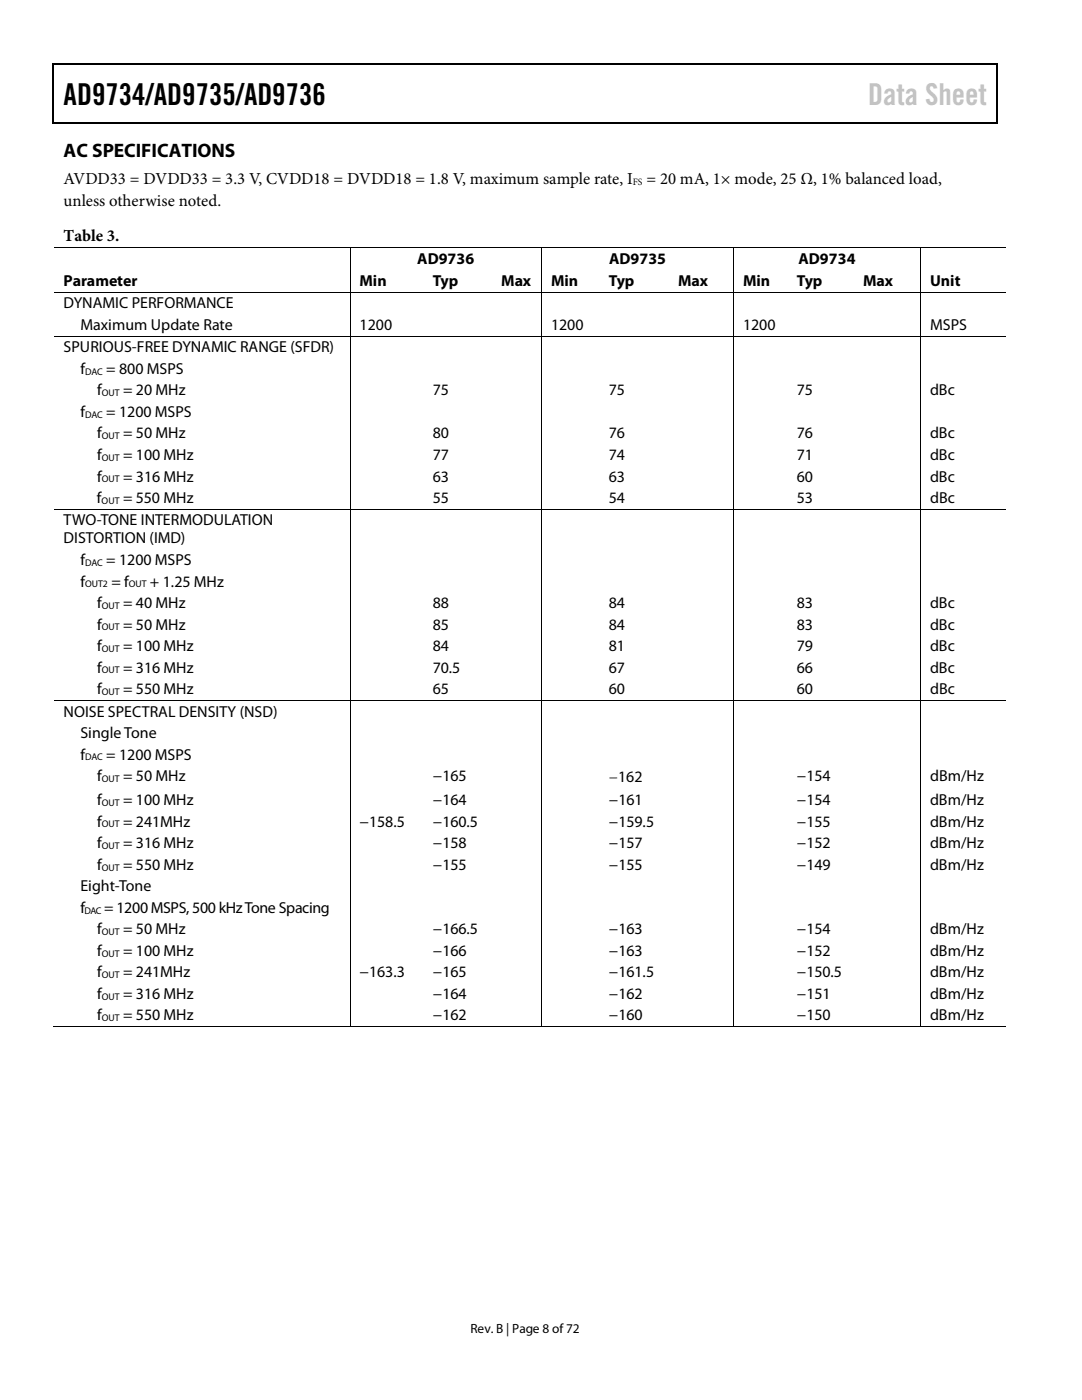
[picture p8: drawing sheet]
<svg xmlns="http://www.w3.org/2000/svg" width="216mm" height="279mm" viewBox="0 0 216 279" stroke-linecap="round" stroke-linejoin="round" font-family="sans-serif">
<defs><g id="words">
<text font-size="6" x="12.7" y="20.9">AD9734/AD9735/AD9736</text>
<text font-size="6" fill="#c1c1c1" x="173.2" y="20.9">Data Sheet</text>
<text font-size="3.9" x="12.7" y="31.3">AC SPECIFICATIONS</text>
<g font-size="3.3">
<text x="12.7" y="36.8">AVDD33 = DVDD33 = 3.3 V, CVDD18 = DVDD18 = 1.8 V, maximum sample rate, I</text>
<text x="12.7" y="41.1">unless otherwise noted.</text>
<text x="129" y="36.8">= 20 mA, 1× mode, 25 Ω, 1% balanced load,</text>
<text x="12.7" y="48.2">Table 3.</text>
</g>
<g font-size="3.2">
<text x="83.3" y="52.7">AD9736</text>
<text x="121.5" y="52.7">AD9735</text>
<text x="159.3" y="52.7">AD9734</text>
<text x="12.7" y="57.1">Parameter</text>
<text x="71.8" y="57.1">Min</text>
<text x="86.4" y="57.1">Typ</text>
<text x="100" y="57.1">Max</text>
<text x="110" y="57.1">Min</text>
<text x="121.5" y="57.1">Typ</text>
<text x="135.3" y="57.1">Max</text>
<text x="148.3" y="57.1">Min</text>
<text x="159" y="57.1">Typ</text>
<text x="172.2" y="57.1">Max</text>
<text x="185.6" y="57.1">Unit</text>
<text x="12.7" y="61.6">DYNAMIC PERFORMANCE</text>
<text x="16" y="65.9">Maximum Update Rate</text>
<text x="71.8" y="65.9">1200</text>
<text x="110" y="65.9">1200</text>
<text x="148.3" y="65.9">1200</text>
<text x="185.6" y="65.9">MSPS</text>
<text x="12.7" y="70.3">SPURIOUS-FREE DYNAMIC RANGE (SFDR)</text>
<text x="16" y="74.6">f</text>
<text x="21.2" y="74.6">= 800 MSPS</text>
<text x="16" y="83.2">f</text>
<text x="19.4" y="78.9">f</text>
<text x="21.2" y="83.2">= 1200 MSPS</text>
<text x="24.6" y="78.9">= 20 MHz</text>
<text x="86.4" y="78.9">75</text>
<text x="121.5" y="78.9">75</text>
<text x="159" y="78.9">75</text>
<text x="185.6" y="78.9">dBc</text>
<text x="19.4" y="87.5">f</text>
<text x="24.6" y="87.5">= 50 MHz</text>
<text x="86.4" y="87.5">80</text>
<text x="121.5" y="87.5">76</text>
<text x="159" y="87.5">76</text>
<text x="185.6" y="87.5">dBc</text>
<text x="19.4" y="91.8">f</text>
<text x="24.6" y="91.8">= 100 MHz</text>
<text x="86.4" y="91.8">77</text>
<text x="121.5" y="91.8">74</text>
<text x="159" y="91.8">71</text>
<text x="185.6" y="91.8">dBc</text>
<text x="19.3" y="100.4">f</text>
<text x="19.4" y="96.1">f</text>
<text x="24.6" y="100.4">= 550 MHz</text>
<text x="24.6" y="96.1">= 316 MHz</text>
<text x="86.4" y="96.1">63</text>
<text x="86.4" y="100.4">55</text>
<text x="121.5" y="96.1">63</text>
<text x="121.5" y="100.4">54</text>
<text x="159" y="96.1">60</text>
<text x="159" y="100.4">53</text>
<text x="185.6" y="96.1">dBc</text>
<text x="185.6" y="100.4">dBc</text>
<text x="12.7" y="104.9">TWO-TONE INTERMODULATION</text>
<text x="12.7" y="108.5">DISTORTION (IMD)</text>
<text x="16" y="112.8">f</text>
<text x="21.2" y="112.8">= 1200 MSPS</text>
<text x="16" y="117.1">f</text>
<text x="22.2" y="117.1">= f</text>
<text x="29.9" y="117.1">+ 1.25 MHz</text>
<text x="19.4" y="121.4">f</text>
<text x="19.4" y="125.6">f</text>
<text x="24.6" y="121.4">= 40 MHz</text>
<text x="24.6" y="125.6">= 50 MHz</text>
<text x="86.4" y="121.4">88</text>
<text x="86.4" y="125.6">85</text>
<text x="121.5" y="121.4">84</text>
<text x="121.5" y="125.6">84</text>
<text x="159" y="121.4">83</text>
<text x="159" y="125.6">83</text>
<text x="185.6" y="121.4">dBc</text>
<text x="185.6" y="125.6">dBc</text>
<text x="19.4" y="130">f</text>
<text x="24.6" y="130">= 100 MHz</text>
<text x="86.4" y="130">84</text>
<text x="121.5" y="130">81</text>
<text x="159" y="130">79</text>
<text x="185.6" y="130">dBc</text>
<text x="19.4" y="134.2">f</text>
<text x="24.6" y="134.2">= 316 MHz</text>
<text x="86.4" y="134.2">70.5</text>
<text x="121.5" y="134.2">67</text>
<text x="159" y="134.2">66</text>
<text x="185.6" y="134.2">dBc</text>
<text x="12.7" y="143">NOISE SPECTRAL DENSITY (NSD)</text>
<text x="19.4" y="138.6">f</text>
<text x="24.6" y="138.6">= 550 MHz</text>
<text x="86.4" y="138.6">65</text>
<text x="121.5" y="138.6">60</text>
<text x="159" y="138.6">60</text>
<text x="185.6" y="138.6">dBc</text>
<text x="16" y="147.3">Single Tone</text>
<text x="16" y="151.6">f</text>
<text x="19.4" y="155.9">f</text>
<text x="21.2" y="151.6">= 1200 MSPS</text>
<text x="24.6" y="155.9">= 50 MHz</text>
<text x="86.4" y="155.9">−165</text>
<text x="159" y="155.9">−154</text>
<text x="185.6" y="155.9">dBm/Hz</text>
<text x="19.4" y="160.7">f</text>
<text x="24.6" y="160.7">= 100 MHz</text>
<text x="86.4" y="160.7">−164</text>
<text x="121.5" y="156">−162</text>
<text x="121.5" y="160.7">−161</text>
<text x="159" y="160.7">−154</text>
<text x="185.6" y="160.7">dBm/Hz</text>
<text x="19.4" y="165">f</text>
<text x="24.6" y="165">= 241MHz</text>
<text x="71.8" y="165">−158.5</text>
<text x="86.4" y="165">−160.5</text>
<text x="121.5" y="165">−159.5</text>
<text x="159" y="165">−155</text>
<text x="185.6" y="165">dBm/Hz</text>
<text x="19.4" y="169.2">f</text>
<text x="19.4" y="173.6">f</text>
<text x="24.6" y="169.2">= 316 MHz</text>
<text x="24.6" y="173.6">= 550 MHz</text>
<text x="86.4" y="169.2">−158</text>
<text x="86.4" y="173.6">−155</text>
<text x="121.5" y="169.2">−157</text>
<text x="121.5" y="173.6">−155</text>
<text x="159" y="169.2">−152</text>
<text x="159" y="173.6">−149</text>
<text x="185.6" y="169.2">dBm/Hz</text>
<text x="185.6" y="173.6">dBm/Hz</text>
<text x="16" y="177.8">Eight-Tone</text>
<text x="16" y="182.2">f</text>
<text x="20.8" y="182.2">= 1200 MSPS, 500 kHz Tone Spacing</text>
<text x="19.4" y="186.4">f</text>
<text x="19.4" y="190.8">f</text>
<text x="24.6" y="186.4">= 50 MHz</text>
<text x="24.6" y="190.8">= 100 MHz</text>
<text x="86.4" y="186.4">−166.5</text>
<text x="86.4" y="190.8">−166</text>
<text x="121.5" y="186.4">−163</text>
<text x="121.5" y="190.8">−163</text>
<text x="159" y="186.4">−154</text>
<text x="159" y="190.8">−152</text>
<text x="185.6" y="186.4">dBm/Hz</text>
<text x="185.6" y="190.8">dBm/Hz</text>
<text x="19.4" y="195">f</text>
<text x="24.6" y="195">= 241MHz</text>
<text x="71.8" y="195">−163.3</text>
<text x="86.4" y="195">−165</text>
<text x="121.5" y="195">−161.5</text>
<text x="159" y="195">−150.5</text>
<text x="185.6" y="195">dBm/Hz</text>
<text x="19.4" y="199.3">f</text>
<text x="19.4" y="203.6">f</text>
<text x="24.6" y="199.3">= 316 MHz</text>
<text x="24.6" y="203.6">= 550 MHz</text>
<text x="86.4" y="199.3">−164</text>
<text x="86.4" y="203.6">−162</text>
<text x="121.5" y="199.3">−162</text>
<text x="121.5" y="203.6">−160</text>
<text x="159" y="199.3">−151</text>
<text x="159" y="203.6">−150</text>
<text x="185.6" y="199.3">dBm/Hz</text>
<text x="185.6" y="203.6">dBm/Hz</text>
</g>
<text font-size="2.7" x="93.9" y="266">Rev. B | Page 8 of72</text>
<g font-size="1.9">
<text x="126.3" y="37">FS</text>
<text x="17" y="74.8">DAC</text>
<text x="17" y="83.4">DAC</text>
<text x="20.3" y="79.1">OUT</text>
<text x="20.3" y="87.7">OUT</text>
<text x="20.3" y="92">OUT</text>
<text x="20.3" y="100.6">OUT</text>
<text x="20.3" y="96.3">OUT</text>
<text x="17" y="112.9">DAC</text>
<text x="17" y="117.2">OUT2</text>
<text x="25.7" y="117.2">OUT</text>
<text x="20.3" y="121.5">OUT</text>
<text x="20.3" y="125.8">OUT</text>
<text x="20.3" y="130.1">OUT</text>
<text x="20.3" y="134.4">OUT</text>
<text x="20.3" y="138.7">OUT</text>
<text x="17" y="151.8">DAC</text>
<text x="20.3" y="156.1">OUT</text>
<text x="20.3" y="160.8">OUT</text>
<text x="20.3" y="165.1">OUT</text>
<text x="20.3" y="169.4">OUT</text>
<text x="20.3" y="173.7">OUT</text>
<text x="16.9" y="182.3">DAC</text>
<text x="20.3" y="186.6">OUT</text>
<text x="20.3" y="190.9">OUT</text>
<text x="20.3" y="195.2">OUT</text>
<text x="20.3" y="199.5">OUT</text>
<text x="20.3" y="203.8">OUT</text>
</g>
</g></defs>
<g fill="#000">
<path d="M10.5 12.7h.3v1h-.3zM10.5 12.7h.3v.3h-.3zM133.3 12.7h.3v.3h-.3zM198.8 12.7h.2v1h-.2zM198.8 12.7h.2v.3h-.2zM10.5 24.4h.3v.2h-.3zM133.1 24.4h.2v.2h-.2zM198.8 24.4h.2v.2h-.2zM69.8 49.4h.1v.1h-.1zM69.8 58.3h.1v.1h-.1zM84.5 58.3h.1v.1h-.1zM98.1 58.3h.2v.1h-.2z"/>
<path d="M108 49.4h.2v.1h-.2zM108 58.3h.2v.1h-.2zM119.6 58.3h.2v.1h-.2zM133.4 58.3h.2v.1h-.2zM146.3 49.4h.2v.1h-.2zM146.3 58.3h.2v.1h-.2zM157.1 58.3h.2v.1h-.2zM170.3 58.3h.2v.1h-.2zM183.6 49.4h.2v.1h-.2zM183.6 58.3h.2v.1h-.2zM69.8 67h.1v.2h-.1zM84.5 67h.1v.2h-.1z"/>
<path d="M98.1 67h.2v.2h-.2zM108 67h.2v.2h-.2zM119.6 67h.2v.2h-.2zM133.4 67h.2v.2h-.2zM146.3 67h.2v.2h-.2zM157.1 67h.2v.2h-.2zM170.3 67h.2v.2h-.2zM183.6 67h.2v.2h-.2zM69.8 101.6h.1v.1h-.1zM84.5 101.6h.1v.1h-.1zM98.1 101.6h.2v.1h-.2zM108 101.6h.2v.1h-.2z"/>
<path d="M119.6 101.6h.2v.1h-.2zM133.4 101.6h.2v.1h-.2zM146.3 101.6h.2v.1h-.2zM157.1 101.6h.2v.1h-.2zM170.3 101.6h.2v.1h-.2zM183.6 101.6h.2v.1h-.2zM69.8 139.7h.1v.2h-.1zM84.5 139.7h.1v.2h-.1zM98.1 139.7h.2v.2h-.2zM108 139.7h.2v.2h-.2zM119.6 139.7h.2v.2h-.2zM133.4 139.7h.2v.2h-.2z"/>
<path d="M146.3 139.7h.2v.2h-.2zM157.1 139.7h.2v.2h-.2zM170.3 139.7h.2v.2h-.2zM183.6 139.7h.2v.2h-.2zM69.8 204.8h.1v.2h-.1zM84.2 204.8h.2v.2h-.2zM97.9 204.8h.1v.2h-.1zM108 204.8h.2v.2h-.2zM119.3 204.8h.2v.2h-.2zM133.2 204.8h.1v.2h-.1zM146.3 204.8h.2v.2h-.2zM156.8 204.8h.2v.2h-.2z"/>
<path d="M170.1 204.8h.1v.2h-.1zM183.6 204.8h.2v.2h-.2z"/>
</g>
<path d="M10.7 13.7v10.7M10.8 12.8h122.5M133.6 12.8h65.2M198.9 13.7v10.7M10.8 24.5h188" fill="none" stroke="#000" stroke-width=".25"/>
<g fill="none" stroke="#000" stroke-width=".2">
<path d="M10.8 49.4h59M10.8 58.3h59M69.9 49.5v8.8M69.9 58.4v8.6M69.9 49.4h38.1M69.9 58.3h14.6M84.6 58.3h13.5M98.3 58.3h9.7M108.1 49.5v8.8M108.1 58.4v8.6M108.2 49.4h38.1M108.2 58.3h11.4"/>
<path d="M119.8 58.3h13.6M133.6 58.3h12.7M146.4 49.5v8.8M146.4 58.4v8.6M146.5 49.4h37.1M146.5 58.3h10.6M157.3 58.3h13M170.5 58.3h13.1M183.7 49.5v8.8M183.7 58.4v8.6M183.8 49.4h16.9M183.8 58.3h16.9"/>
<path d="M10.8 67.1h59M69.9 67.2v34.4M69.9 67.1h14.6M84.6 67.1h13.5M98.3 67.1h9.7M108.1 67.2v34.4M108.2 67.1h11.4M119.8 67.1h13.6M133.6 67.1h12.7M146.4 67.2v34.4M146.5 67.1h10.6M157.3 67.1h13"/>
<path d="M170.5 67.1h13.1M183.7 67.2v34.4M183.8 67.1h16.9M10.8 101.6h59M69.9 101.7v38M69.9 101.6h14.6M84.6 101.6h13.5M98.3 101.6h9.7M108.1 101.7v38M108.2 101.6h11.4M119.8 101.6h13.6M133.6 101.6h12.7"/>
<path d="M146.4 101.7v38M146.5 101.6h10.6M157.3 101.6h13M170.5 101.6h13.1M183.7 101.7v38M183.8 101.6h16.9M10.8 139.8h59M69.9 139.9v64.9M69.9 139.8h14.6M84.6 139.8h13.5M98.3 139.8h9.7M108.1 139.9v64.9"/>
<path d="M108.2 139.8h11.4M119.8 139.8h13.6M133.6 139.8h12.7M146.4 139.9v64.9M146.5 139.8h10.6M157.3 139.8h13M170.5 139.8h13.1M183.7 139.9v64.9M183.8 139.8h16.9M10.5 204.9h59.3M69.9 204.9h38.1M108.2 204.9h38.1"/>
<path d="M146.5 204.9h37.1M183.8 204.9h16.9"/>
</g>
<use href="#words"/>
</svg>
